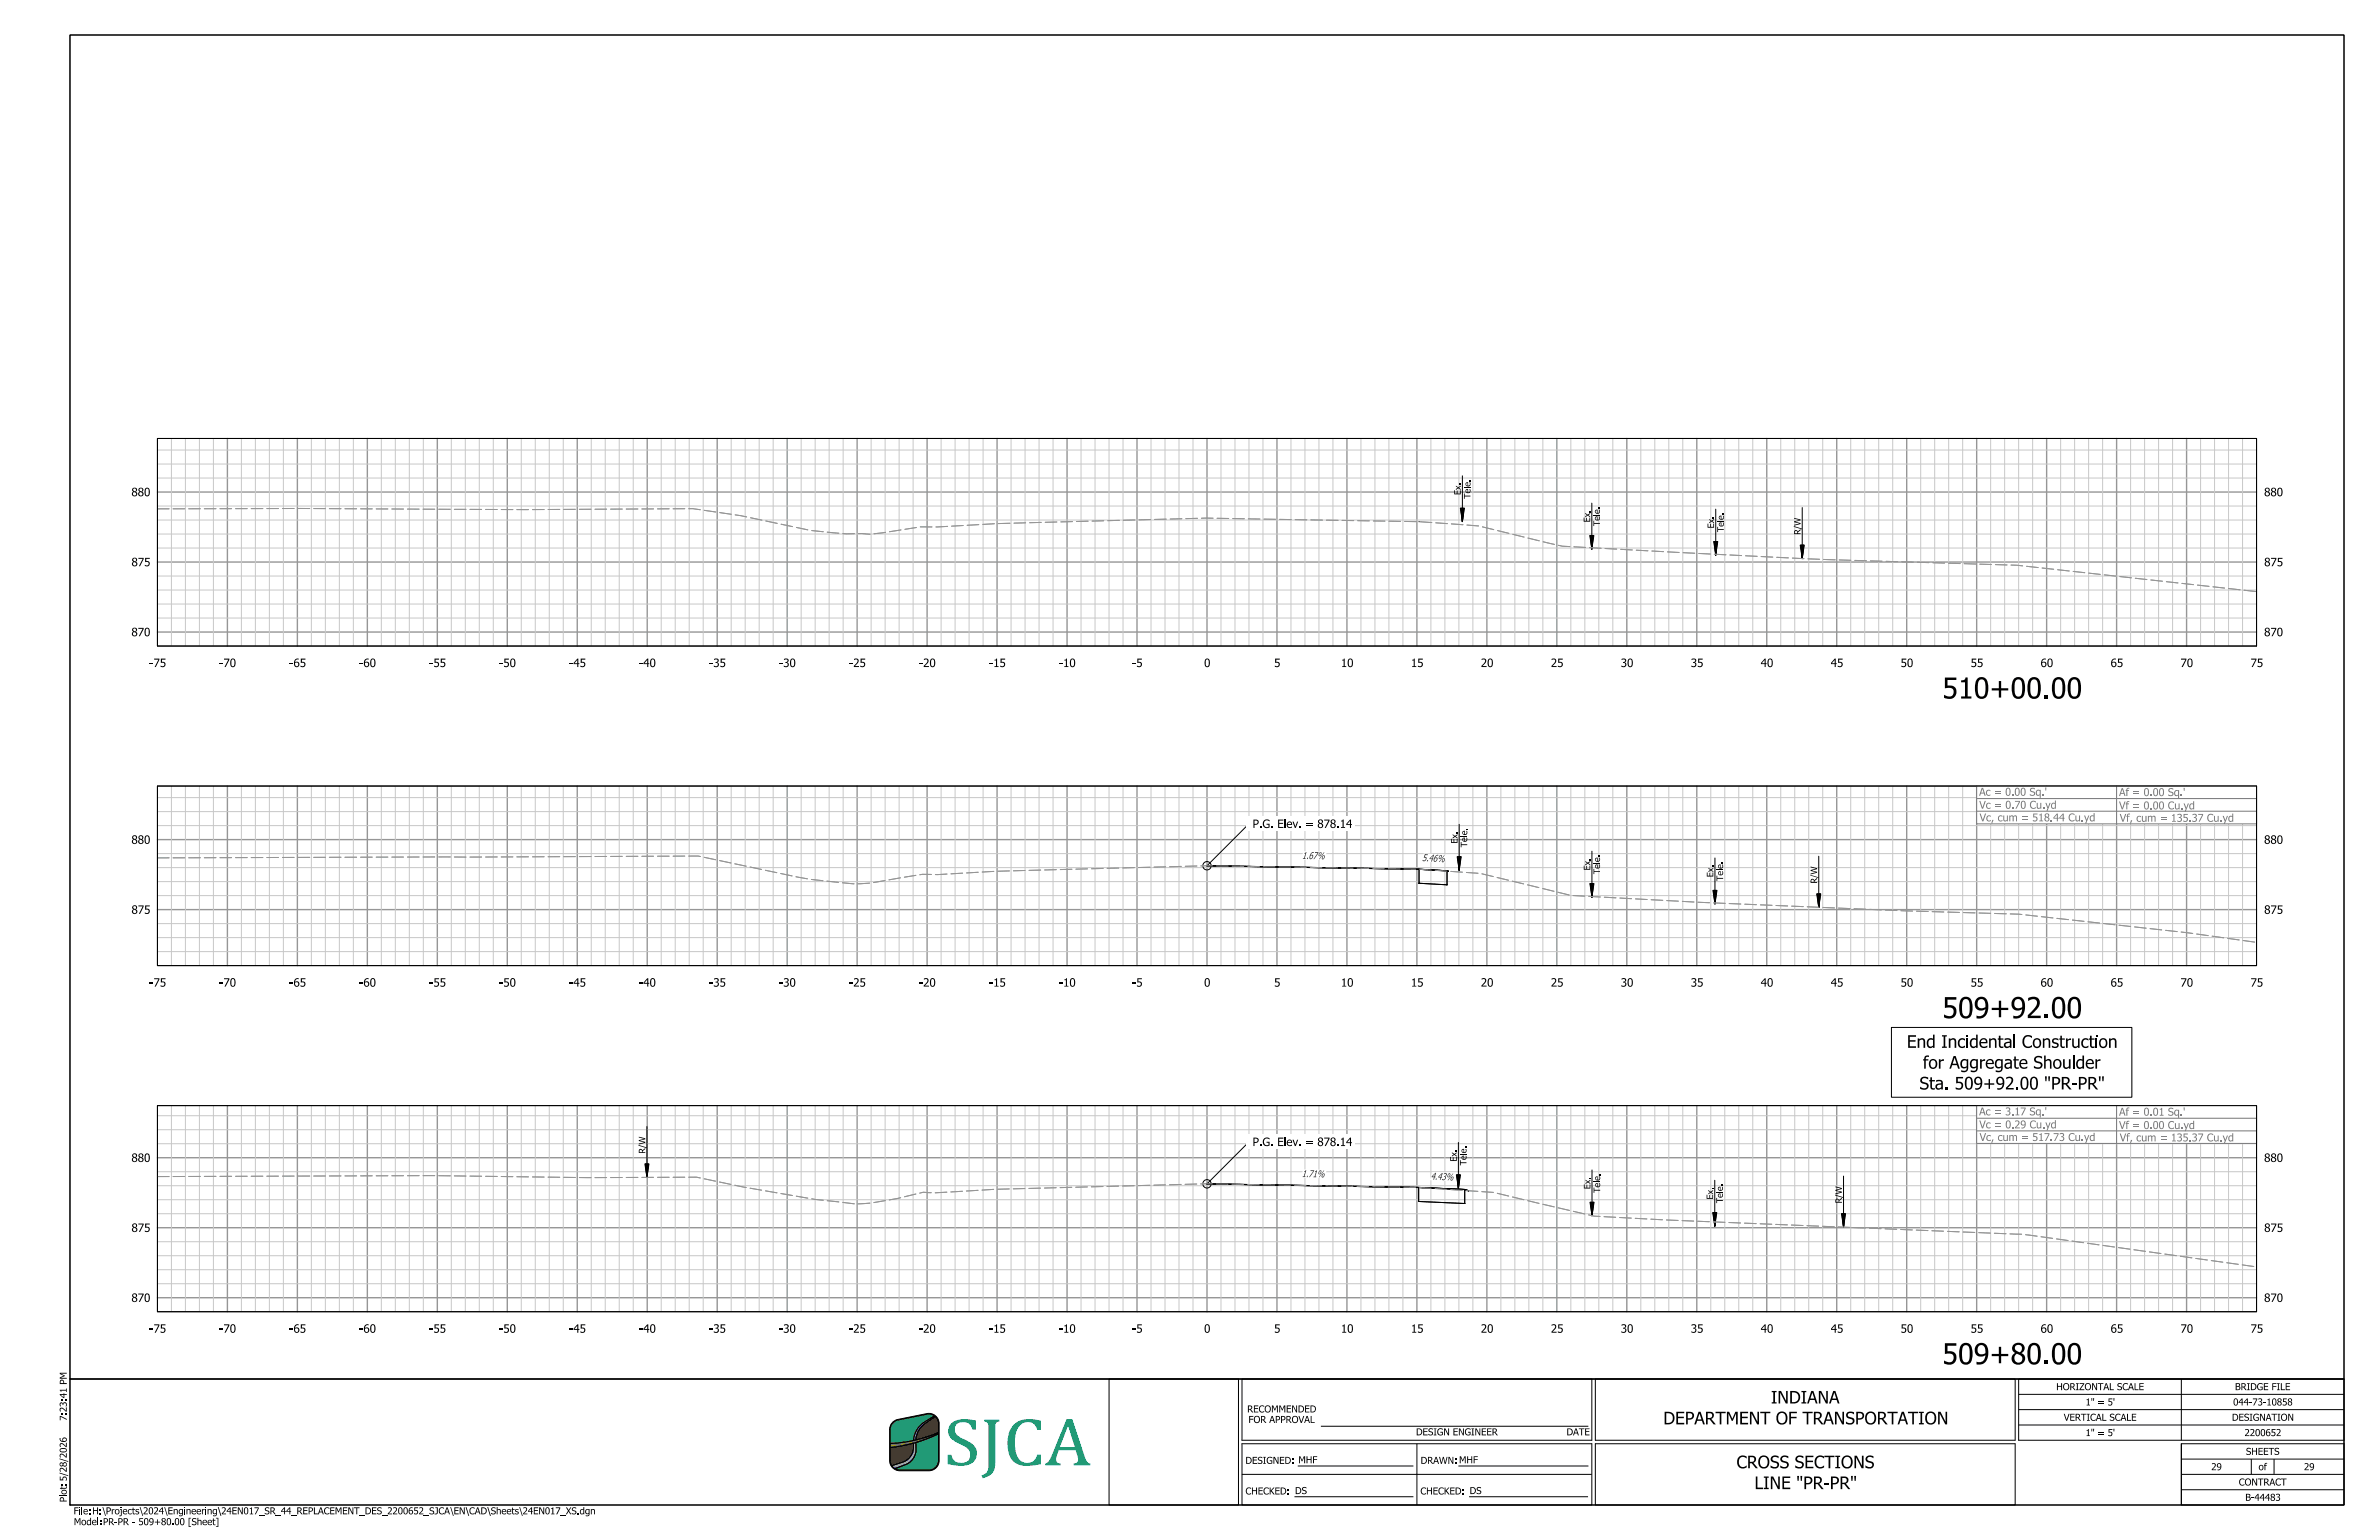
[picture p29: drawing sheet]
<svg xmlns="http://www.w3.org/2000/svg" width="864mm" height="559mm" viewBox="0 0 864 559" stroke-linecap="round" stroke-linejoin="round" font-family="sans-serif">
<defs><g id="words">
<text font-size="16.7" fill="#009695" x="342.6" y="531.7">SJCA</text>
<g font-size="7.6">
<text x="705" y="253.5">510+00.00</text>
<text x="705" y="369.4">509+92.00</text>
<text x="705" y="495">509+80.00</text>
</g>
<g font-size="4.6">
<text x="692.2" y="380.2">End Incidental Construction</text>
<text x="698" y="387.8">for Aggregate Shoulder</text>
<text x="696.8" y="395.3">Sta. 509+92.00 &quot;PR-PR&quot;</text>
<text x="642.9" y="509.3">INDIANA</text>
<text x="603.8" y="516.8">DEPARTMENT OF TRANSPORTATION</text>
<text x="630.4" y="532.8">CROSS SECTIONS</text>
<text x="636.9" y="540.3">LINE &quot;PR-PR&quot;</text>
</g>
<g font-size="3">
<text x="47.7" y="180.1">880</text>
<text x="821.9" y="180.1">880</text>
<text x="47.7" y="205.5">875</text>
<text x="821.9" y="205.5">875</text>
<text x="47.7" y="230.9">870</text>
<text x="821.9" y="230.9">870</text>
<text x="54.2" y="242">-75</text>
<text x="79.6" y="242">-70</text>
<text x="105" y="242">-65</text>
<text x="130.4" y="242">-60</text>
<text x="155.8" y="242">-55</text>
<text x="181.2" y="242">-50</text>
<text x="206.6" y="242">-45</text>
<text x="232" y="242">-40</text>
<text x="257.4" y="242">-35</text>
<text x="282.8" y="242">-30</text>
<text x="308.2" y="242">-25</text>
<text x="333.6" y="242">-20</text>
<text x="359" y="242">-15</text>
<text x="384.4" y="242">-10</text>
<text x="411" y="242">-5</text>
<text x="437.1" y="242">0</text>
<text x="462.5" y="242">5</text>
<text x="486.7" y="242">10</text>
<text x="512.2" y="242">15</text>
<text x="537.5" y="242">20</text>
<text x="563" y="242">25</text>
<text x="588.3" y="242">30</text>
<text x="613.8" y="242">35</text>
<text x="639.1" y="242">40</text>
<text x="664.6" y="242">45</text>
<text x="689.9" y="242">50</text>
<text x="715.4" y="242">55</text>
<text x="740.7" y="242">60</text>
<text x="766.2" y="242">65</text>
<text x="791.5" y="242">70</text>
<text x="817" y="242">75</text>
<text x="454.7" y="300.4">P.G. Elev. = 878.14</text>
<text x="47.7" y="306.2">880</text>
<text x="821.9" y="306.2">880</text>
<text x="47.7" y="331.6">875</text>
<text x="821.9" y="331.6">875</text>
<text x="54.2" y="358">-75</text>
<text x="79.6" y="358">-70</text>
<text x="105" y="358">-65</text>
<text x="130.4" y="358">-60</text>
<text x="155.8" y="358">-55</text>
<text x="181.2" y="358">-50</text>
<text x="206.6" y="358">-45</text>
<text x="232" y="358">-40</text>
<text x="257.4" y="358">-35</text>
<text x="282.8" y="358">-30</text>
<text x="308.2" y="358">-25</text>
<text x="333.6" y="358">-20</text>
<text x="359" y="358">-15</text>
<text x="384.4" y="358">-10</text>
<text x="411" y="358">-5</text>
<text x="437.1" y="358">0</text>
<text x="462.5" y="358">5</text>
<text x="486.7" y="358">10</text>
<text x="512.2" y="358">15</text>
<text x="537.5" y="358">20</text>
<text x="563" y="358">25</text>
<text x="588.3" y="358">30</text>
<text x="613.8" y="358">35</text>
<text x="639.1" y="358">40</text>
<text x="664.6" y="358">45</text>
<text x="689.9" y="358">50</text>
<text x="715.4" y="358">55</text>
<text x="740.7" y="358">60</text>
<text x="766.2" y="358">65</text>
<text x="791.5" y="358">70</text>
<text x="817" y="358">75</text>
<text x="454.7" y="415.8">P.G. Elev. = 878.14</text>
<text x="47.7" y="421.6">880</text>
<text x="821.9" y="421.6">880</text>
<text x="47.7" y="447">875</text>
<text x="821.9" y="447">875</text>
<text x="47.7" y="472.4">870</text>
<text x="821.9" y="472.4">870</text>
<text x="54.2" y="483.6">-75</text>
<text x="79.6" y="483.6">-70</text>
<text x="105" y="483.6">-65</text>
<text x="130.4" y="483.6">-60</text>
<text x="155.8" y="483.6">-55</text>
<text x="181.2" y="483.6">-50</text>
<text x="206.6" y="483.6">-45</text>
<text x="232" y="483.6">-40</text>
<text x="257.4" y="483.6">-35</text>
<text x="282.8" y="483.6">-30</text>
<text x="308.2" y="483.6">-25</text>
<text x="333.6" y="483.6">-20</text>
<text x="359" y="483.6">-15</text>
<text x="384.4" y="483.6">-10</text>
<text x="411" y="483.6">-5</text>
<text x="437.1" y="483.6">0</text>
<text x="462.5" y="483.6">5</text>
<text x="486.7" y="483.6">10</text>
<text x="512.2" y="483.6">15</text>
<text x="537.5" y="483.6">20</text>
<text x="563" y="483.6">25</text>
<text x="588.3" y="483.6">30</text>
<text x="613.8" y="483.6">35</text>
<text x="639.1" y="483.6">40</text>
<text x="664.6" y="483.6">45</text>
<text x="689.9" y="483.6">50</text>
<text x="715.4" y="483.6">55</text>
<text x="740.7" y="483.6">60</text>
<text x="766.2" y="483.6">65</text>
<text x="791.5" y="483.6">70</text>
<text x="817" y="483.6">75</text>
</g>
<g font-size="2.8" fill="#787878">
<text x="718.5" y="288.7">Ac =</text>
<text x="718.5" y="293.5">Vc =</text>
<text x="727.9" y="288.7">0.00 Sq.'</text>
<text x="727.9" y="293.5">0.70 Cu.yd</text>
<text x="769.2" y="288.9">Af =0.00 Sq.'</text>
<text x="769.2" y="293.7">Vf =0.00 Cu.yd</text>
<text x="718.6" y="298">Vc, cum =518.44 Cu.yd</text>
<text x="769.5" y="298.2">Vf, cum =135.37 Cu.yd</text>
<text x="718.5" y="404.7">Ac =</text>
<text x="727.9" y="404.7">3.17 Sq.'</text>
<text x="769.2" y="404.8">Af =0.01 Sq.'</text>
<text x="718.5" y="409.4">Vc =</text>
<text x="727.9" y="409.4">0.29 Cu.yd</text>
<text x="769.2" y="409.7">Vf =0.00 Cu.yd</text>
<text x="718.6" y="414">Vc, cum =517.73 Cu.yd</text>
<text x="769.5" y="414.2">Vf, cum =135.37 Cu.yd</text>
</g>
<g font-size="2.6" fill="#323232">
<text x="472.6" y="311.7" transform="rotate(1 472.6 311.7)">1.67%</text>
<text x="516.2" y="312.4" transform="rotate(3 516.2 312.4)">5.46%</text>
<text x="472.5" y="427.1" transform="rotate(1 472.5 427.1)">1.71%</text>
<text x="519.3" y="428" transform="rotate(3 519.3 428)">4.43%</text>
</g>
<g font-size="2.5">
<text x="746.4" y="504.4">HORIZONTAL SCALE</text>
<text x="757.1" y="510">1&quot; = 5'</text>
<text x="810.6" y="510">044-73-10858</text>
<text x="811.3" y="504.4">BRIDGE FILE</text>
<text x="24.2" y="515.6" transform="rotate(-90 24.2 515.6)">7:23:41 PM</text>
<text x="452.7" y="512.5">RECOMMENDED</text>
<text x="749.2" y="515.5">VERTICAL SCALE</text>
<text x="810.2" y="515.5">DESIGNATION</text>
<text x="453.2" y="516.3">FOR APPROVAL</text>
<text x="514" y="520.8">DESIGN ENGINEER</text>
<text x="568.7" y="520.8">DATE</text>
<text x="757.1" y="521.1">1&quot; = 5'</text>
<text x="814.8" y="521.1">2200652</text>
<text x="815.3" y="527.9">SHEETS</text>
<text x="452.1" y="531.2">DESIGNED:MHF</text>
<text x="515.7" y="531.2">DRAWN:MHF</text>
<text x="802.7" y="533.5">29</text>
<text x="819.9" y="533.5">of</text>
<text x="836.4" y="533.5">29</text>
<text x="812.7" y="539">CONTRACT</text>
<text x="24.2" y="545.1" transform="rotate(-90 24.2 545.1)">Plot:5/28/2026</text>
<text x="452.1" y="542.3">CHECKED: DS</text>
<text x="515.6" y="542.3">CHECKED: DS</text>
<text x="815" y="544.6">B-44483</text>
<text x="26.7" y="549.5">File:H:\Projects\2024\Engineering\24EN017_SR_44_REPLACEMENT_DES_2200652_SJCA\EN\CAD\Sheets\24EN017_XS.dgn</text>
<text x="26.8" y="553.4">Model:</text>
<text x="37.4" y="553.4">PR-PR - 509+80.00 [Sheet]</text>
</g>
<g font-size="2.4">
<text x="530.3" y="179.6" transform="rotate(-90 530.3 179.6)">Ex.</text>
<text x="533.8" y="181" transform="rotate(-90 533.8 181)">Tele.</text>
<text x="577.2" y="189.5" transform="rotate(-90 577.2 189.5)">Ex.</text>
<text x="580.8" y="190.9" transform="rotate(-90 580.8 190.9)">Tele.</text>
<text x="622.2" y="191.7" transform="rotate(-90 622.2 191.7)">Ex.</text>
<text x="625.8" y="193.1" transform="rotate(-90 625.8 193.1)">Tele.</text>
<text x="653.6" y="194.1" transform="rotate(-90 653.6 194.1)">R/W</text>
<text x="529.1" y="306.1" transform="rotate(-90 529.1 306.1)">Ex.</text>
<text x="532.6" y="307.5" transform="rotate(-90 532.6 307.5)">Tele.</text>
<text x="577.3" y="315.8" transform="rotate(-90 577.3 315.8)">Ex.</text>
<text x="580.8" y="317.2" transform="rotate(-90 580.8 317.2)">Tele.</text>
<text x="622" y="318.3" transform="rotate(-90 622 318.3)">Ex.</text>
<text x="625.5" y="319.7" transform="rotate(-90 625.5 319.7)">Tele.</text>
<text x="659.6" y="320.6" transform="rotate(-90 659.6 320.6)">R/W</text>
<text x="234.2" y="418.6" transform="rotate(-90 234.2 418.6)">R/W</text>
<text x="528.8" y="421.5" transform="rotate(-90 528.8 421.5)">Ex.</text>
<text x="532.4" y="422.9" transform="rotate(-90 532.4 422.9)">Tele.</text>
<text x="577.3" y="431.5" transform="rotate(-90 577.3 431.5)">Ex.</text>
<text x="580.9" y="432.8" transform="rotate(-90 580.9 432.8)">Tele.</text>
<text x="621.9" y="435.2" transform="rotate(-90 621.9 435.2)">Ex.</text>
<text x="625.4" y="436.6" transform="rotate(-90 625.4 436.6)">Tele.</text>
<text x="668.6" y="436.7" transform="rotate(-90 668.6 436.7)">R/W</text>
</g>
</g></defs>
<g fill="none" stroke="#969696" stroke-width=".51">
<path d="M82.5 401.2v74.8M107.9 401.2v74.8M133.3 401.2v74.8M158.7 401.2v74.8M184.1 401.2v74.8M209.5 401.2v74.8M234.9 401.2v74.8M260.3 401.2v74.8M285.8 401.2v74.8M311.1 401.2v74.8M336.5 401.2v74.8M361.9 401.2v74.8"/>
<path d="M387.3 401.2v74.8M412.7 401.2v74.8M438.1 401.2v74.8M463.5 401.2v74.8M488.9 401.2v74.8M514.3 401.2v74.8M539.8 401.2v74.8M565.1 401.2v74.8M590.5 401.2v74.8M615.9 401.2v74.8M641.3 401.2v74.8M666.7 401.2v74.8"/>
<path d="M692.1 401.2v74.8M717.5 401.2v74.8M742.9 401.2v74.8M768.3 401.2v74.8M793.7 401.2v74.8M57.1 420.1h762M57.1 445.5h762M57.1 470.9h762"/>
</g>
<g fill="none" stroke="#c8c8c8" stroke-width=".36">
<path d="M57.1 415h762M57.1 409.9h762M57.1 404.8h762M62.2 401.2v74.8M67.3 401.2v74.8M72.4 401.2v74.8M77.5 401.2v74.8M87.6 401.2v74.8M92.7 401.2v74.8M97.8 401.2v74.8M102.9 401.2v74.8M113 401.2v74.8"/>
<path d="M118.1 401.2v74.8M123.2 401.2v74.8M128.3 401.2v74.8M138.4 401.2v74.8M143.5 401.2v74.8M148.6 401.2v74.8M153.7 401.2v74.8M163.8 401.2v74.8M168.9 401.2v74.8M174 401.2v74.8M179.1 401.2v74.8M189.2 401.2v74.8"/>
<path d="M194.3 401.2v74.8M199.4 401.2v74.8M204.5 401.2v74.8M214.6 401.2v74.8M219.7 401.2v74.8M224.8 401.2v74.8M229.9 401.2v74.8M240 401.2v74.8M245.1 401.2v74.8M250.2 401.2v74.8M255.3 401.2v74.8M265.4 401.2v74.8"/>
<path d="M270.5 401.2v74.8M275.6 401.2v74.8M280.7 401.2v74.8M290.8 401.2v74.8M295.9 401.2v74.8M301 401.2v74.8M306.1 401.2v74.8M316.2 401.2v74.8M321.3 401.2v74.8M326.4 401.2v74.8M331.5 401.2v74.8M341.6 401.2v74.8"/>
<path d="M346.7 401.2v74.8M351.8 401.2v74.8M356.9 401.2v74.8M367 401.2v74.8M372.1 401.2v74.8M377.2 401.2v74.8M382.3 401.2v74.8M392.4 401.2v74.8M397.5 401.2v74.8M402.6 401.2v74.8M407.7 401.2v74.8M417.8 401.2v74.8"/>
<path d="M422.9 401.2v74.8M428 401.2v74.8M433.1 401.2v74.8M443.2 401.2v74.8M448.3 401.2v74.8M453.4 401.2v74.8M458.5 401.2v74.8M468.6 401.2v74.8M473.7 401.2v74.8M478.8 401.2v74.8M483.9 401.2v74.8M494 401.2v74.8"/>
<path d="M499.1 401.2v74.8M504.2 401.2v74.8M509.3 401.2v74.8M519.4 401.2v74.8M524.5 401.2v74.8M529.6 401.2v74.8M534.7 401.2v74.8M544.8 401.2v74.8M549.9 401.2v74.8M555 401.2v74.8M560.1 401.2v74.8M570.2 401.2v74.8"/>
<path d="M575.3 401.2v74.8M580.4 401.2v74.8M585.5 401.2v74.8M595.6 401.2v74.8M600.7 401.2v74.8M605.8 401.2v74.8M610.9 401.2v74.8M621 401.2v74.8M626.1 401.2v74.8M631.2 401.2v74.8M636.3 401.2v74.8M646.4 401.2v74.8"/>
<path d="M651.5 401.2v74.8M656.6 401.2v74.8M661.7 401.2v74.8M671.8 401.2v74.8M676.9 401.2v74.8M682 401.2v74.8M687.1 401.2v74.8M697.2 401.2v74.8M702.3 401.2v74.8M707.4 401.2v74.8M712.5 401.2v74.8M722.6 401.2v74.8"/>
<path d="M727.7 401.2v74.8M732.8 401.2v74.8M737.9 401.2v74.8M748 401.2v74.8M753.1 401.2v74.8M758.2 401.2v74.8M763.3 401.2v74.8M773.4 401.2v74.8M778.5 401.2v74.8M783.6 401.2v74.8M788.7 401.2v74.8M798.8 401.2v74.8"/>
<path d="M803.9 401.2v74.8M809 401.2v74.8M814.1 401.2v74.8M57.1 435.3h762M57.1 430.2h762M57.1 425.2h762M57.1 455.6h762M57.1 450.6h762M57.1 440.4h762M57.1 465.8h762M57.1 460.7h762"/>
</g>
<g fill="#fff">
<path d="M473.1 424.3l8.5 .2-.8 3-8.6-.1z"/>
<path d="M520 425.3l8.5 .3-1 3-8.5-.4z"/>
</g>
<g fill="none" stroke="#000" stroke-width=".36">
<path d="M453.3 414.4l-15.2 15.2"/>
<circle cx="438.1" cy="429.6" r="1.53"/>
</g>
<g fill="#fff">
<path d="M453.6 411.7h38.3v5.2h-38.3z"/>
<path d="M452.3 411.7h3.5v5.2h-3.5z"/>
</g>
<g fill="none" stroke="#000" stroke-width=".36">
<path d="M57.1 401.2h762v74.8h-762zM234.8 408.7v18.5M529.4 414.5v16.7M529.9 418.9h2.4M234.1 422.3h1.5l-.8 4.9zM234.2 422.3l.6 4.9M234.4 422.3l.4 4.9M234.5 422.3l.3 4.9M234.7 422.3l.1 4.9M235 422.3l-.2 4.9M235.1 422.3l-.3 4.9M235.3 422.3l-.5 4.9"/>
<path d="M235.4 422.3l-.6 4.9M528.7 426.3h1.5l-.8 4.9zM528.8 426.3l.6 4.9M529 426.3l.4 4.9M529.1 426.3l.3 4.9M529.3 426.3l.1 4.9M529.6 426.3l-.2 4.9M529.7 426.3l-.3 4.9M529.9 426.3l-.5 4.9M530 426.3l-.6 4.9M577.2 436.2h1.5l-.8 4.9zM577.3 436.2l.6 4.9"/>
<path d="M577.5 436.2l.4 4.9M577.6 436.2l.3 4.9M577.8 436.2l.1 4.9M577.9 424.5v16.6M578.1 436.2l-.2 4.9M578.2 436.2l-.3 4.9M578.4 428.8h2.5M578.4 436.2l-.5 4.9M578.5 436.2l-.6 4.9M621.7 440h1.5l-.7 4.9zM621.9 440l.6 4.9M622.1 440l.4 4.9"/>
<path d="M622.2 440l.3 4.9M622.3 440l.2 4.9M622.5 428.3v16.6M622.6 440l-.1 4.9M622.8 440l-.3 4.9M622.9 432.6h2.5M622.9 440l-.4 4.9M623.1 440l-.6 4.9M669.2 426.8v18.5M668.5 440.4h1.5l-.8 4.9zM668.6 440.4l.6 4.9M668.8 440.4l.4 4.9"/>
<path d="M668.9 440.4l.3 4.9M669 440.4l.2 4.9M669.4 440.4l-.2 4.9M669.5 440.4l-.3 4.9M669.6 440.4l-.4 4.9M669.8 440.4l-.6 4.9"/>
</g>
<path d="M466.5 412.6v3.3" fill="none" stroke="#000" stroke-width=".39"/>
<g fill="#000">
<path d="M231.8 415.4l3 .9v.3l-3-.9z" fill-rule="evenodd"/>
<path d="M666.2 433.5l2.9 .9v.3l-2.9-.9z" fill-rule="evenodd"/>
</g>
<path d="M717.5 401.2h101.6v13.7h-101.6z" fill="#fff"/>
<path d="M717.5 401.2h101.6v13.7h-101.6zM717.5 405.8h101.6M717.5 410.4h101.6M768.3 401.2v13.7" fill="none" stroke="#787878" stroke-width=".36"/>
<g fill="#787878">
<path d="M742.4 401.7h.4v1.1h-.3z" fill-rule="evenodd"/>
<path d="M792.7 401.8h.4l-.1 1.2h-.2z" fill-rule="evenodd"/>
<path d="M772.1 402a.48 .48 0 0 1 .5-.2 .48 .48 0 0 1 .4 .4l-.7 .2-.1 .3h.6v.3h-.5v1.8h-.4v-1.8h-.3v-.3h.3z" fill-rule="evenodd"/>
<path d="M795.1 407.6a1.07 1.07 0 0 0-.4 1.4 1.07 1.07 0 0 0 1.3 .6l.5 .1v-3h-.4v.9zM795.3 407.9h.8v1.3a.7 .7 0 0 1-1 0 .7 .7 0 0 1 0-1z" fill-rule="evenodd"/>
<path d="M772.1 406.9a.51 .51 0 0 1 .5-.3 .51 .51 0 0 1 .4 .4l-.7 .2-.1 .3h.6v.3h-.6v1.9h-.3v-1.9h-.3v-.3h.3z" fill-rule="evenodd"/>
<path d="M744.8 407.5a1.06 1.06 0 0 0-.3 1.4 1.06 1.06 0 0 0 1.3 .5h.5v-2.9h-.4v.9l-.5-.2zM745.2 407.7h.7v1.2a.69 .69 0 0 1-.9 0 .69 .69 0 0 1 0-1z" fill-rule="evenodd"/>
<path d="M759 412a1.06 1.06 0 0 0-.5 1.3 1.06 1.06 0 0 0 1.3 .6l.6 .1v-2.9h-.4v.9zM759.2 412.2l.8 .1v1.2a.69 .69 0 0 1-1 0 .69 .69 0 0 1 0-1z" fill-rule="evenodd"/>
<path d="M809.2 412.3a1.06 1.06 0 0 0-.3 1.3 1.06 1.06 0 0 0 1.2 .5l.6 .1v-3h-.4v.9l-.7-.1zM809.5 412.4h.8v1.2a.7 .7 0 0 1-1 .1 .7 .7 0 0 1 0-1z" fill-rule="evenodd"/>
<path d="M772.3 411.4a.49 .49 0 0 1 .5-.3 .49 .49 0 0 1 .4 .5l-.1-.1a.44 .44 0 0 0-.5 .1 .44 .44 0 0 0-.1 .4h.6v.3h-.6v1.9h-.4v-1.9h-.2v-.3h.2z" fill-rule="evenodd"/>
</g>
<g fill="#000">
<path d="M234.7 427.1h.3v.3h-.3z" fill-rule="evenodd"/>
<path d="M234.7 427.1h.3v.3h-.3z" fill-rule="evenodd"/>
<path d="M438 429.4l.3 .3z" fill-rule="evenodd"/>
<path d="M438 429.4l.3 .3z" fill-rule="evenodd"/>
<path d="M438 429.4l.3 .3z" fill-rule="evenodd"/>
<path d="M438 429.4l.3 .3z" fill-rule="evenodd"/>
<path d="M438 429.4l.3 .3z" fill-rule="evenodd"/>
<path d="M438 429.4l.3 .3z" fill-rule="evenodd"/>
<path d="M438 429.4l.3 .3z" fill-rule="evenodd"/>
<path d="M438 429.4l.3 .3z" fill-rule="evenodd"/>
<path d="M514.9 435.8l.2 .3z" fill-rule="evenodd"/>
<path d="M514.9 435.8l.2 .3z" fill-rule="evenodd"/>
<path d="M514.9 430.8l.2 .2z" fill-rule="evenodd"/>
<path d="M514.9 430.8l.2 .2z" fill-rule="evenodd"/>
<path d="M514.9 430.8l.2 .2z" fill-rule="evenodd"/>
<path d="M514.9 430.8l.2 .2z" fill-rule="evenodd"/>
<path d="M514.9 435.8l.2 .3z" fill-rule="evenodd"/>
<path d="M514.9 435.8l.2 .3z" fill-rule="evenodd"/>
<path d="M514.9 430.8l.2 .2z" fill-rule="evenodd"/>
<path d="M514.9 430.8l.2 .2z" fill-rule="evenodd"/>
<path d="M514.9 430.8l.2 .2z" fill-rule="evenodd"/>
<path d="M514.9 430.8l.2 .2z" fill-rule="evenodd"/>
<path d="M531.6 436.6l.2 .2z" fill-rule="evenodd"/>
<path d="M531.6 436.6l.2 .2z" fill-rule="evenodd"/>
<path d="M531.6 436.6l.2 .2z" fill-rule="evenodd"/>
<path d="M531.6 436.6l.2 .2z" fill-rule="evenodd"/>
<path d="M531.6 431.5l.2 .2z" fill-rule="evenodd"/>
<path d="M531.6 431.5l.2 .2z" fill-rule="evenodd"/>
<path d="M531.6 431.5l.2 .2z" fill-rule="evenodd"/>
<path d="M531.6 431.5l.2 .2z" fill-rule="evenodd"/>
<path d="M531.6 436.6l.2 .2z" fill-rule="evenodd"/>
<path d="M531.6 436.6l.2 .2z" fill-rule="evenodd"/>
<path d="M531.6 436.6l.2 .2z" fill-rule="evenodd"/>
<path d="M531.6 436.6l.2 .2z" fill-rule="evenodd"/>
<path d="M531.6 431.5l.2 .2z" fill-rule="evenodd"/>
<path d="M531.6 431.5l.2 .2z" fill-rule="evenodd"/>
<path d="M531.6 431.5l.2 .2z" fill-rule="evenodd"/>
<path d="M531.6 431.5l.2 .2z" fill-rule="evenodd"/>
<path d="M533 432l.2 .2z" fill-rule="evenodd"/>
<path d="M533 432l.2 .2z" fill-rule="evenodd"/>
<path d="M533 432l.2 .2z" fill-rule="evenodd"/>
<path d="M533 432l.2 .2z" fill-rule="evenodd"/>
<path d="M533 432l.2 .2z" fill-rule="evenodd"/>
<path d="M533 432l.2 .2z" fill-rule="evenodd"/>
<path d="M533 432l.2 .2z" fill-rule="evenodd"/>
<path d="M533 432l.2 .2z" fill-rule="evenodd"/>
<path d="M669.1 445.1h.3v.3h-.3z" fill-rule="evenodd"/>
<path d="M669.1 445.1h.3v.3h-.3z" fill-rule="evenodd"/>
</g>
<path d="M57.1 401.2h762v74.8h-762zM438.2 429.6l76.8 1.3M515 430.9l16.7 .7v5.1l-16.7-.7zM531.7 431.6l1.4 .5" fill="none" stroke="#000" stroke-width=".36"/>
<path d="M438.1 429.6l76.9 1.3 16.7 .7 1.4 .5" fill="none" stroke="#000" stroke-width=".42"/>
<path d="M57.1 426.9l99.9-.3 56.4 .7 39.4-.2 16.9 3.6 26.2 4.5 8.1 .9a49.4 49.4 0 0 0 21.6-1.2l9.6-2.3 4.3 .2 21.6-1.2 76.8-2.1 77.1 1.4 27.2 1.8 36.5 8.6 25.9 1.4 129.2 5.2 85.3 11.8" fill="none" stroke="#969696" stroke-width=".36" stroke-dasharray="4.2 1.4"/>
<g fill="none" stroke="#969696" stroke-width=".51">
<path d="M82.5 285.2v65.2M107.9 285.2v65.2M133.3 285.2v65.2M158.7 285.2v65.2M184.1 285.2v65.2M209.5 285.2v65.2M234.9 285.2v65.2M260.3 285.2v65.2M285.8 285.2v65.2M311.1 285.2v65.2M336.5 285.2v65.2M361.9 285.2v65.2"/>
<path d="M387.3 285.2v65.2M412.7 285.2v65.2M438.1 285.2v65.2M463.5 285.2v65.2M488.9 285.2v65.2M514.3 285.2v65.2M539.8 285.2v65.2M565.1 285.2v65.2M590.5 285.2v65.2M615.9 285.2v65.2M641.3 285.2v65.2M666.7 285.2v65.2"/>
<path d="M692.1 285.2v65.2M717.5 285.2v65.2M742.9 285.2v65.2M768.3 285.2v65.2M793.7 285.2v65.2M57.1 304.7h762M57.1 330.1h762"/>
</g>
<g fill="none" stroke="#c8c8c8" stroke-width=".36">
<path d="M57.1 299.6h762M57.1 294.5h762M57.1 289.4h762M62.2 285.2v65.2M67.3 285.2v65.2M72.4 285.2v65.2M77.5 285.2v65.2M87.6 285.2v65.2M92.7 285.2v65.2M97.8 285.2v65.2M102.9 285.2v65.2M113 285.2v65.2"/>
<path d="M118.1 285.2v65.2M123.2 285.2v65.2M128.3 285.2v65.2M138.4 285.2v65.2M143.5 285.2v65.2M148.6 285.2v65.2M153.7 285.2v65.2M163.8 285.2v65.2M168.9 285.2v65.2M174 285.2v65.2M179.1 285.2v65.2M189.2 285.2v65.2"/>
<path d="M194.3 285.2v65.2M199.4 285.2v65.2M204.5 285.2v65.2M214.6 285.2v65.2M219.7 285.2v65.2M224.8 285.2v65.2M229.9 285.2v65.2M240 285.2v65.2M245.1 285.2v65.2M250.2 285.2v65.2M255.3 285.2v65.2M265.4 285.2v65.2"/>
<path d="M270.5 285.2v65.2M275.6 285.2v65.2M280.7 285.2v65.2M290.8 285.2v65.2M295.9 285.2v65.2M301 285.2v65.2M306.1 285.2v65.2M316.2 285.2v65.2M321.3 285.2v65.2M326.4 285.2v65.2M331.5 285.2v65.2M341.6 285.2v65.2"/>
<path d="M346.7 285.2v65.2M351.8 285.2v65.2M356.9 285.2v65.2M367 285.2v65.2M372.1 285.2v65.2M377.2 285.2v65.2M382.3 285.2v65.2M392.4 285.2v65.2M397.5 285.2v65.2M402.6 285.2v65.2M407.7 285.2v65.2M417.8 285.2v65.2"/>
<path d="M422.9 285.2v65.2M428 285.2v65.2M433.1 285.2v65.2M443.2 285.2v65.2M448.3 285.2v65.2M453.4 285.2v65.2M458.5 285.2v65.2M468.6 285.2v65.2M473.7 285.2v65.2M478.8 285.2v65.2M483.9 285.2v65.2M494 285.2v65.2"/>
<path d="M499.1 285.2v65.2M504.2 285.2v65.2M509.3 285.2v65.2M519.4 285.2v65.2M524.5 285.2v65.2M529.6 285.2v65.2M534.7 285.2v65.2M544.8 285.2v65.2M549.9 285.2v65.2M555 285.2v65.2M560.1 285.2v65.2M570.2 285.2v65.2"/>
<path d="M575.3 285.2v65.2M580.4 285.2v65.2M585.5 285.2v65.2M595.6 285.2v65.2M600.7 285.2v65.2M605.8 285.2v65.2M610.9 285.2v65.2M621 285.2v65.2M626.1 285.2v65.2M631.2 285.2v65.2M636.3 285.2v65.2M646.4 285.2v65.2"/>
<path d="M651.5 285.2v65.2M656.6 285.2v65.2M661.7 285.2v65.2M671.8 285.2v65.2M676.9 285.2v65.2M682 285.2v65.2M687.1 285.2v65.2M697.2 285.2v65.2M702.3 285.2v65.2M707.4 285.2v65.2M712.5 285.2v65.2M722.6 285.2v65.2"/>
<path d="M727.7 285.2v65.2M732.8 285.2v65.2M737.9 285.2v65.2M748 285.2v65.2M753.1 285.2v65.2M758.2 285.2v65.2M763.3 285.2v65.2M773.4 285.2v65.2M778.5 285.2v65.2M783.6 285.2v65.2M788.7 285.2v65.2M798.8 285.2v65.2"/>
<path d="M803.9 285.2v65.2M809 285.2v65.2M814.1 285.2v65.2M57.1 319.9h762M57.1 314.8h762M57.1 309.7h762M57.1 335.1h762M57.1 325h762M57.1 345.3h762M57.1 340.2h762"/>
</g>
<g fill="#fff">
<path d="M473.1 308.9l8.6 .1-.9 3.1-8.5-.2z"/>
<path d="M516.8 309.7l8.6 .5-1 2.9-8.6-.4z"/>
</g>
<g fill="none" stroke="#000" stroke-width=".36">
<path d="M453.3 299l-15.2 15.1"/>
<circle cx="438.1" cy="314.1" r="1.52"/>
</g>
<g fill="#fff">
<path d="M453.6 296.3h38.3v5.2h-38.3z"/>
<path d="M452.3 296.3h3.5v5.2h-3.5z"/>
</g>
<g fill="none" stroke="#000" stroke-width=".36">
<path d="M57.1 285.2h762v65.2h-762zM529.7 299.1v16.6M529 310.9h1.4l-.7 4.8zM529.1 310.9l.6 4.8M529.2 310.9l.5 4.8M529.4 310.9l.3 4.8M529.6 310.9l.1 4.8M529.8 310.9l-.1 4.8M530 310.9l-.3 4.8M530.1 310.9l-.4 4.8M530.2 303.5h2.4M530.3 310.9l-.6 4.8"/>
<path d="M577.9 308.9v16.6M578.3 313.2h2.5M622.5 311.3v16.6M623 315.7h2.5M660.2 310.7v18.5M577.1 320.6h1.5l-.7 4.9zM577.3 320.6l.6 4.9M577.4 320.6l.5 4.9M577.6 320.6l.3 4.9M577.7 320.6l.2 4.9M578 320.6l-.1 4.9M578.2 320.6l-.3 4.9"/>
<path d="M578.3 320.6l-.4 4.9M578.5 320.6l-.6 4.9M621.8 323.1h1.5l-.8 4.8zM621.9 323.1l.6 4.8M622.1 323.1l.4 4.8M622.3 323.1l.2 4.8M622.4 323.1l.1 4.8M622.7 323.1l-.2 4.8M622.9 323.1l-.4 4.8M623 323.1l-.5 4.8M623.1 323.1l-.6 4.8M659.5 324.3h1.5l-.8 4.9z"/>
<path d="M659.6 324.3l.6 4.9M659.8 324.3l.4 4.9M659.9 324.3l.3 4.9M660.1 324.3l.1 4.9M660.4 324.3l-.2 4.9M660.5 324.3l-.3 4.9M660.7 324.3l-.5 4.9M660.8 324.3l-.6 4.9"/>
</g>
<path d="M466.5 297.3v3.1" fill="none" stroke="#000" stroke-width=".39"/>
<g fill="#000">
<path d="M48.2 303.3a.79 .79 0 0 0 .2 1.3 .91 .91 0 0 0-.3 1.4 .91 .91 0 0 0 1.4 0 .91 .91 0 0 0-.2-1.4l.1-.1a.87 .87 0 0 0 .1-1.3 .87 .87 0 0 0-1.3 .1zM48.3 303.9a.55 .55 0 0 1 1.1 0 .55 .55 0 0 1-1.1 0zM48.1 305.3a.65 .65 0 0 1 1.3 0 .65 .65 0 0 1-1.3 0z" fill-rule="evenodd"/>
<path d="M50.5 303.3a.79 .79 0 0 0 .2 1.3 .91 .91 0 0 0-.3 1.4 .91 .91 0 0 0 1.4 0 .91 .91 0 0 0-.2-1.4l.1-.1a.87 .87 0 0 0 .1-1.3 .87 .87 0 0 0-1.3 .1zM50.6 303.9a.52 .52 0 0 1 1 0 .52 .52 0 0 1-1 0zM50.4 305.3a.65 .65 0 0 1 1.3 0 .65 .65 0 0 1-1.3 0z" fill-rule="evenodd"/>
<path d="M657.2 317.4l3 .9v.3l-3-.9z" fill-rule="evenodd"/>
<path d="M822.4 303.3a.75 .75 0 0 0 .2 1.3 .91 .91 0 0 0-.3 1.4 .91 .91 0 0 0 1.4 0 .91 .91 0 0 0-.2-1.4 .86 .86 0 0 0 .2-1.3 .86 .86 0 0 0-1.3 0zM822.5 303.8a.55 .55 0 0 1 1.1 0 .55 .55 0 0 1-1.1 0zM822.4 305.3a.65 .65 0 0 1 1.2 0 .65 .65 0 0 1-1.2 0z" fill-rule="evenodd"/>
<path d="M824.7 303.3a.75 .75 0 0 0 .2 1.3 .91 .91 0 0 0-.3 1.4 .91 .91 0 0 0 1.4 0 .91 .91 0 0 0-.2-1.4 .86 .86 0 0 0 .2-1.3 .86 .86 0 0 0-1.3 0zM824.8 303.9a.55 .55 0 0 1 1.1 0 .55 .55 0 0 1-1.1 0zM824.6 305.3a.65 .65 0 0 1 1.3 0 .65 .65 0 0 1-1.3 0z" fill-rule="evenodd"/>
</g>
<path d="M717.5 285.2h101.6v13.7h-101.6z" fill="#fff"/>
<path d="M717.5 285.2h101.6v13.7h-101.6zM717.5 289.8h101.6M717.5 294.4h101.6M768.3 285.2v13.7" fill="none" stroke="#787878" stroke-width=".36"/>
<g fill="#787878">
<path d="M742.4 285.8h.4v1.1h-.3z" fill-rule="evenodd"/>
<path d="M792.7 285.9h.4l-.1 1.1h-.2z" fill-rule="evenodd"/>
<path d="M772.1 286.1a.47 .47 0 0 1 .5-.3 .47 .47 0 0 1 .4 .4l-.7 .2-.1 .3h.6v.3h-.5v1.9h-.4v-1.9h-.3v-.3h.3z" fill-rule="evenodd"/>
<path d="M795 291.8a1.05 1.05 0 0 0-.3 1.3 1.05 1.05 0 0 0 1.2 .5l.6 .1v-3h-.4v.9l-.7-.1zM795.3 291.9h.8v1.3a.7 .7 0 0 1-1 0 .7 .7 0 0 1 0-1z" fill-rule="evenodd"/>
<path d="M772.1 290.9a.49 .49 0 0 1 .5-.2 .49 .49 0 0 1 .4 .4l-.7 .1-.1 .3h.6v.4h-.6v1.8h-.3v-1.8h-.3v-.4h.3z" fill-rule="evenodd"/>
<path d="M744.8 291.6a1.05 1.05 0 0 0-.3 1.3 1.05 1.05 0 0 0 1.3 .5h.5v-2.9h-.4v.9l-.7-.1zM745.2 291.7h.7v1.2a.7 .7 0 0 1-1 .1 .7 .7 0 0 1 .1-1.1z" fill-rule="evenodd"/>
<path d="M758.9 296.1a1.04 1.04 0 0 0-.3 1.4 1.04 1.04 0 0 0 1.2 .4l.6 .1v-2.9h-.4v.9l-.5-.2zM759.2 296.3h.8v1.2a.69 .69 0 0 1-1 0 .69 .69 0 0 1 0-1z" fill-rule="evenodd"/>
<path d="M809.3 296.2a1.07 1.07 0 0 0-.5 1.3 1.07 1.07 0 0 0 1.4 .6l.5 .1v-3h-.4v.9zM809.4 296.5l.9-.1v1.3a.71 .71 0 0 1-1 0 .71 .71 0 0 1 0-1z" fill-rule="evenodd"/>
<path d="M772.3 295.4a.51 .51 0 0 1 .5-.2 .51 .51 0 0 1 .4 .4l-.1-.1a.45 .45 0 0 0-.5 .1 .45 .45 0 0 0-.1 .5h.6v.2h-.6v1.9h-.4v-1.9h-.2v-.2h.2z" fill-rule="evenodd"/>
</g>
<g fill="#000">
<path d="M515 189.2l.3 .2z" fill-rule="evenodd"/>
<path d="M515 189.2l.3 .2z" fill-rule="evenodd"/>
<path d="M651.2 190.9l3 .9v.3l-3-.9z" fill-rule="evenodd"/>
<path d="M654.1 202.5h.3v.3h-.3z" fill-rule="evenodd"/>
<path d="M654.1 202.5h.3v.3h-.3z" fill-rule="evenodd"/>
<path d="M438 314l.3 .3z" fill-rule="evenodd"/>
<path d="M438 314l.3 .3z" fill-rule="evenodd"/>
<path d="M438 314l.3 .3z" fill-rule="evenodd"/>
<path d="M438 314l.3 .3z" fill-rule="evenodd"/>
<path d="M515 315.3l.2 .2z" fill-rule="evenodd"/>
<path d="M515 315.3l.2 .2z" fill-rule="evenodd"/>
<path d="M515 315.3l.2 .2z" fill-rule="evenodd"/>
<path d="M515 315.3l.2 .2z" fill-rule="evenodd"/>
<path d="M515 315.3l.2 .2z" fill-rule="evenodd"/>
<path d="M515 315.3l.2 .2z" fill-rule="evenodd"/>
<path d="M525.2 315.9l.2 .2z" fill-rule="evenodd"/>
<path d="M525.2 315.9l.2 .2z" fill-rule="evenodd"/>
<path d="M525.2 315.9l.2 .2z" fill-rule="evenodd"/>
<path d="M525.2 315.9l.2 .2z" fill-rule="evenodd"/>
<path d="M525.7 316l.2 .3z" fill-rule="evenodd"/>
<path d="M525.7 316l.2 .3z" fill-rule="evenodd"/>
<path d="M525.7 316l.2 .3z" fill-rule="evenodd"/>
<path d="M525.7 316l.2 .3z" fill-rule="evenodd"/>
<path d="M515 320.4l.2 .2z" fill-rule="evenodd"/>
<path d="M515 320.4l.2 .2z" fill-rule="evenodd"/>
<path d="M515 320.4l.2 .2z" fill-rule="evenodd"/>
<path d="M515 320.4l.2 .2z" fill-rule="evenodd"/>
<path d="M525.2 320.9l.2 .3z" fill-rule="evenodd"/>
<path d="M525.2 320.9l.2 .3z" fill-rule="evenodd"/>
<path d="M525.2 320.9l.2 .3z" fill-rule="evenodd"/>
<path d="M525.2 320.9l.2 .3z" fill-rule="evenodd"/>
<path d="M660.1 329.1h.3v.3h-.3z" fill-rule="evenodd"/>
<path d="M660.1 329.1h.3v.3h-.3z" fill-rule="evenodd"/>
</g>
<g fill="none" stroke="#000" stroke-width=".36">
<path d="M25.4 12.7h825.5v533.4h-825.5zM25.4 12.7h825.5v487.7h-825.5zM57.1 159.1h762v75.3h-762zM530.9 172.6v16.7M531.3 177h2.5M530.1 184.4h1.5l-.7 4.9zM530.3 184.4l.6 4.9M530.4 184.4l.5 4.9M530.6 184.4l.3 4.9M530.7 184.4l.2 4.9M531 184.4l-.1 4.9M531.1 184.4l-.2 4.9"/>
<path d="M531.3 184.4l-.4 4.9M531.5 184.4l-.6 4.9M577.1 194.3h1.5l-.8 4.9zM577.3 194.3l.6 4.9M577.4 194.3l.4 4.9M577.5 194.3l.3 4.9M577.7 194.3l.2 4.9M577.8 182.6v16.6M578 194.3l-.1 4.9M578.1 194.3l-.2 4.9M578.3 194.3l-.5 4.9M578.3 186.9h2.5"/>
<path d="M578.4 194.3l-.6 4.9M622.1 196.5h1.5l-.8 4.9zM622.2 196.5l.6 4.9M622.4 196.5l.4 4.9M622.5 196.5l.3 4.9M622.7 196.5l.1 4.9M622.8 184.7v16.7M623 196.5l-.2 4.9M623.1 196.5l-.3 4.9M623.3 196.5l-.5 4.9M623.3 189.1h2.5M623.4 196.5l-.6 4.9"/>
<path d="M653.5 197.8h1.5l-.8 4.9zM653.7 197.8l.5 4.9M653.8 197.8l.4 4.9M653.9 197.8l.3 4.9M654.1 197.8l.1 4.9M654.2 184.2v18.5M654.4 197.8l-.2 4.9M654.5 197.8l-.3 4.9M654.7 197.8l-.5 4.9M654.8 197.8l-.6 4.9M57.1 285.2h762v65.2h-762zM438.1 314.1l77 1.3"/>
<path d="M515.1 315.4l10.2 .6v5.1l-10.2-.6zM525.3 316l.5 .2M25.4 500.4h825.5M25.4 500.4h825.5v45.7h-825.5zM324.2 515.9l1.7-.8 10.5-2.2a3.8 3.8 0 0 1 4.5 3.7v13.3a3.7 3.7 0 0 1-3.7 3.8h-10.5a3.7 3.7 0 0 1-3.8-3.8l.1-11.8 .4-1.2zM324.3 516.4l1.7-.9 10.5-2.1a3.3 3.3 0 0 1 4 3.2v13.3a3.3 3.3 0 0 1-3.3 3.4h-10.5a3.3 3.3 0 0 1-3.3-3.4v-11.2l.2-1.3zM338.8 513.7a16.5 16.5 0 0 0-5.3 3.8l-1.4 2.3-.7 2.7M339.5 514.2l-3.5 2.5a7.5 7.5 0 0 0-3.3 5.5M340.5 519.6a52.1 52.1 0 0 1-17.1 4M402.6 500.4h47v45.7h-47zM450.8 500.4h127v22.2h-127zM479.5 517.5h97.1"/>
<path d="M579.1 500.4h152.4v22.2h-152.4zM732.8 511.5h118.1M732.8 506h118.1M732.8 517.1h118.1M732.8 500.4h118.1v22.2h-118.1zM791.8 500.4v22.2M323.4 524a52.1 52.1 0 0 0 17.1-3.9 52.9 52.9 0 0 1-17.1 4.9M323.6 524.4l1.7-.2-1.2 .3-.5 .1zM326.9 524l1.6-.1zM330 523.5l1.4-.2zM331.4 523.9a5.6 5.6 0 0 1-3.7 6.4l-3.9 1.3M331.8 523.8a6.1 6.1 0 0 1-4 6.9l-3.8 1.3"/>
<path d="M332.2 522.3a8.2 8.2 0 0 1 3.5-6l3.5-2.3a16.8 16.8 0 0 0-5.4 3.7l-1.3 2.2-.7 2.5M332.2 523.7l.1 2a5.8 5.8 0 0 1-3.7 5.5l-3.8 1.5M332.7 523.6v2.1a6.2 6.2 0 0 1-3.9 5.9l-3.5 1.4M332.7 522.9l1.3-.3zM335.2 522.1l1.2-.3zM337.4 521.4l1.1-.4zM340.5 520.6a52.8 52.8 0 0 1-17.1 4.9M450.8 523.9h127v22.2h-127zM450.8 535h127M471.1 532h42M514.3 523.9v22.2M529.4 532h47.2"/>
<path d="M579.1 523.9h152.4v22.2h-152.4zM791.8 523.9h59.1v22.2h-59.1zM791.8 523.9v22.2M791.8 535h59.1M791.8 529.4h59.1M817.2 529.4v5.6M825.5 529.4v5.6M469.9 543.1h43.2M533.3 543.1h43.2M791.8 540.6h59.1"/>
</g>
<path d="M438.1 314.1l77 1.3 10.7 .8" fill="none" stroke="#000" stroke-width=".42"/>
<path d="M57.1 184.6l52-.1 81.6 .4 60.8-.3 17.4 2.5 25.4 5.4 12.9 1.2 5.6-.1 2.9 .3 18.3-2.7h6.4l21.2-1.2 76.3-2 77.4 1.3 21.5 1.6 30.4 7.3 88.2 4.5 76.8 2.4 86.9 9.6M57.1 311.3l196.3-.7 36.2 7.7 4.7 .8 9.4 1a43.6 43.6 0 0 0 12.4 .3l18.8-3.1 5.4 .1 21.2-1.2 76.3-2.1 77.4 1.3 22.2 1.5 32.8 8 46.8 2.5 73.8 3.1 42.1 1.2 61.2 6.8 25 3.4" fill="none" stroke="#969696" stroke-width=".36" stroke-dasharray="4.2 1.4"/>
<g fill="none" stroke="#969696" stroke-width=".51">
<path d="M82.5 159.1v75.3M107.9 159.1v75.3M133.3 159.1v75.3M158.7 159.1v75.3M184.1 159.1v75.3M209.5 159.1v75.3M234.9 159.1v75.3M260.3 159.1v75.3M285.8 159.1v75.3M311.1 159.1v75.3M336.5 159.1v75.3M361.9 159.1v75.3"/>
<path d="M387.3 159.1v75.3M412.7 159.1v75.3M438.1 159.1v75.3M463.5 159.1v75.3M488.9 159.1v75.3M514.3 159.1v75.3M539.8 159.1v75.3M565.1 159.1v75.3M590.5 159.1v75.3M615.9 159.1v75.3M641.3 159.1v75.3M666.7 159.1v75.3"/>
<path d="M692.1 159.1v75.3M717.5 159.1v75.3M742.9 159.1v75.3M768.3 159.1v75.3M793.7 159.1v75.3M57.1 178.5h762M57.1 203.9h762M57.1 229.3h762"/>
</g>
<g fill="none" stroke="#c8c8c8" stroke-width=".36">
<path d="M62.2 159.1v75.3M67.3 159.1v75.3M72.4 159.1v75.3M77.5 159.1v75.3M87.6 159.1v75.3M92.7 159.1v75.3M97.8 159.1v75.3M102.9 159.1v75.3M113 159.1v75.3M118.1 159.1v75.3M123.2 159.1v75.3M128.3 159.1v75.3"/>
<path d="M138.4 159.1v75.3M143.5 159.1v75.3M148.6 159.1v75.3M153.7 159.1v75.3M163.8 159.1v75.3M168.9 159.1v75.3M174 159.1v75.3M179.1 159.1v75.3M189.2 159.1v75.3M194.3 159.1v75.3M199.4 159.1v75.3M204.5 159.1v75.3"/>
<path d="M214.6 159.1v75.3M219.7 159.1v75.3M224.8 159.1v75.3M229.9 159.1v75.3M240 159.1v75.3M245.1 159.1v75.3M250.2 159.1v75.3M255.3 159.1v75.3M265.4 159.1v75.3M270.5 159.1v75.3M275.6 159.1v75.3M280.7 159.1v75.3"/>
<path d="M290.8 159.1v75.3M295.9 159.1v75.3M301 159.1v75.3M306.1 159.1v75.3M316.2 159.1v75.3M321.3 159.1v75.3M326.4 159.1v75.3M331.5 159.1v75.3M341.6 159.1v75.3M346.7 159.1v75.3M351.8 159.1v75.3M356.9 159.1v75.3"/>
<path d="M367 159.1v75.3M372.1 159.1v75.3M377.2 159.1v75.3M382.3 159.1v75.3M392.4 159.1v75.3M397.5 159.1v75.3M402.6 159.1v75.3M407.7 159.1v75.3M417.8 159.1v75.3M422.9 159.1v75.3M428 159.1v75.3M433.1 159.1v75.3"/>
<path d="M443.2 159.1v75.3M448.3 159.1v75.3M453.4 159.1v75.3M458.5 159.1v75.3M468.6 159.1v75.3M473.7 159.1v75.3M478.8 159.1v75.3M483.9 159.1v75.3M494 159.1v75.3M499.1 159.1v75.3M504.2 159.1v75.3M509.3 159.1v75.3"/>
<path d="M519.4 159.1v75.3M524.5 159.1v75.3M529.6 159.1v75.3M534.7 159.1v75.3M544.8 159.1v75.3M549.9 159.1v75.3M555 159.1v75.3M560.1 159.1v75.3M570.2 159.1v75.3M575.3 159.1v75.3M580.4 159.1v75.3M585.5 159.1v75.3"/>
<path d="M595.6 159.1v75.3M600.7 159.1v75.3M605.8 159.1v75.3M610.9 159.1v75.3M621 159.1v75.3M626.1 159.1v75.3M631.2 159.1v75.3M636.3 159.1v75.3M646.4 159.1v75.3M651.5 159.1v75.3M656.6 159.1v75.3M661.7 159.1v75.3"/>
<path d="M671.8 159.1v75.3M676.9 159.1v75.3M682 159.1v75.3M687.1 159.1v75.3M697.2 159.1v75.3M702.3 159.1v75.3M707.4 159.1v75.3M712.5 159.1v75.3M722.6 159.1v75.3M727.7 159.1v75.3M732.8 159.1v75.3M737.9 159.1v75.3"/>
<path d="M748 159.1v75.3M753.1 159.1v75.3M758.2 159.1v75.3M763.3 159.1v75.3M773.4 159.1v75.3M778.5 159.1v75.3M783.6 159.1v75.3M788.7 159.1v75.3M798.8 159.1v75.3M803.9 159.1v75.3M809 159.1v75.3M814.1 159.1v75.3"/>
<path d="M57.1 173.5h762M57.1 168.4h762M57.1 163.3h762M57.1 198.9h762M57.1 193.8h762M57.1 188.7h762M57.1 183.6h762M57.1 219.2h762M57.1 214.1h762M57.1 209h762M57.1 224.3h762"/>
</g>
<path d="M332.7 523.6l7.8-3v9.3a3.3 3.3 0 0 1-3.3 3.4h-10.5l-1.4-.3 3.5-1.4a6.2 6.2 0 0 0 3.9-5.9z" fill-rule="evenodd" fill="#4ca04b"/>
<g fill="#703900">
<path d="M323.4 525.5l8-1.6a5.6 5.6 0 0 1-3.7 6.4l-3.9 1.3-.4-1.4z" fill-rule="evenodd"/>
<path d="M334.8 517.7l4.7-3.5 .9 1.8 .1 3.6-7.8 2.6a7.6 7.6 0 0 1 2.1-4.5z" fill-rule="evenodd"/>
</g>
<path d="M323.4 524v1a53.2 53.2 0 0 0 17.1-4.9l-4.1 1.5-4.3 1.2zM326.9 524l1.6-.1zM332.7 522.9l1.3-.3zM335.2 522.1l1.2-.3zM337.4 521.4l1.1-.4zM330 523.5l1.4-.2zM323.6 524.4l1.7-.2-1.1 .3-.6 .1z" fill-rule="evenodd" fill="#696969"/>
<g fill="#807fff">
<path d="M331.8 523.8l.4-.1-.1 3.7a5.9 5.9 0 0 1-3.5 3.8l-3.8 1.5-.8-.7 3.8-1.3a5.9 5.9 0 0 0 4-5.6z" fill-rule="evenodd"/>
<path d="M334.3 517.3l4.9-3.3-3.5 2.3a8.2 8.2 0 0 0-3.5 6l-.4 .1 .6-2.2 .7-1.4z" fill-rule="evenodd"/>
</g>
<g fill="#feff00">
<path d="M323.6 524.4l1.7-.2-1.1 .3-.6 .1z" fill-rule="evenodd"/>
<path d="M326.9 524l1.6-.1z" fill-rule="evenodd"/>
<path d="M330 523.5l1.4-.2z" fill-rule="evenodd"/>
<path d="M332.7 522.9l1.3-.3z" fill-rule="evenodd"/>
<path d="M335.2 522.1l1.2-.3z" fill-rule="evenodd"/>
<path d="M337.4 521.4l1.1-.4z" fill-rule="evenodd"/>
</g>
<g fill="#000">
<path d="M324 516.1l-.7 1.1-.4 1.2v11.5a3.7 3.7 0 0 0 3.8 3.8h10.5a3.7 3.7 0 0 0 3.7-3.8v-13.3a3.7 3.7 0 0 0-4.5-3.7l-10.8 2.2zM324.3 516.4l1.5-.9 10.7-2.1a3.3 3.3 0 0 1 4 3.2v13.3a3.3 3.3 0 0 1-3.3 3.4h-10.5a3.3 3.3 0 0 1-3.3-3.4v-11.6z" fill-rule="evenodd"/>
<path d="M334 517l4.8-3.3 .4 .3-3.4 2.1a8.6 8.6 0 0 0-4 6.3l-.4 .1 .6-2.4 .7-1.5z" fill-rule="evenodd"/>
<path d="M323.4 523.6a52.3 52.3 0 0 0 17.1-4v.5l-1.7 .7-6.7 2-6.9 1.1-1.8 .1z" fill-rule="evenodd"/>
<path d="M331.4 523.9l.4-.1v1.3a5.9 5.9 0 0 1-4 5.6l-3.8 1.3-.2-.4 4.3-1.4a5.6 5.6 0 0 0 3.3-6.3z" fill-rule="evenodd"/>
<path d="M332.2 523.7l.5-.1v2.1a6.1 6.1 0 0 1-3.9 5.9l-3.5 1.4-.5-.3 3.8-1.5a5.8 5.8 0 0 0 3.7-5.5z" fill-rule="evenodd"/>
<path d="M334.4 517.5l4.8-3.5 .3 .2-3.8 2.7-1.5 1.5a7.7 7.7 0 0 0-1.5 3.8l-.5 .1a8.1 8.1 0 0 1 2.2-4.8z" fill-rule="evenodd"/>
<path d="M323.4 525l8.1-1.5 4.9-1.6 4.1-1.8v.5a53.1 53.1 0 0 1-17.1 4.9z" fill-rule="evenodd"/>
</g>
<path d="M324.4 516.3l1.6-.8 10.5-2.1 1-.1 1.3 .4-3.2 2a8.8 8.8 0 0 0-4.2 6.8l-8 1.1v-5.3l.4-1.3z" fill-rule="evenodd" fill="#4ca04b"/>
<g fill="#000">
<path d="M698.8 383.3l1.4-.3v.5h-.2a.68 .68 0 0 0-.8 .1 .68 .68 0 0 0-.1 .8h.9v.4h-.9v3h-.6v-3h-.4v-.4h.4z" fill-rule="evenodd"/>
<path d="M699.8 377.2a1.77 1.77 0 0 0-.4 2 1.77 1.77 0 0 0 1.7 1l.6-.3v.3h.6v-4.8h-.6v1.5l-1-.2zM700.3 377.5l.7-.3 .7 .2-.1 2.1a1 1 0 0 1-1.4 .1 1 1 0 0 1-.2-1.4z" fill-rule="evenodd"/>
<path d="M715.5 377.2a1.77 1.77 0 0 0-.5 2 1.77 1.77 0 0 0 1.8 1l.5-.3v.3h.6v-4.8h-.6v1.5l-1-.2zM715.9 377.5l.7-.3 .7 .2-.1 2.1a1 1 0 0 1-1.3 .1 1 1 0 0 1-.2-1.4z" fill-rule="evenodd"/>
<path d="M731 375.4h.6v4.8h-.6z" fill-rule="evenodd"/>
<path d="M742.4 390.6h.6l-.1 1.7h-.4z" fill-rule="evenodd"/>
<path d="M743.5 390.6h.7l-.2 1.7h-.3z" fill-rule="evenodd"/>
<path d="M742 383h.6v1.7a1.17 1.17 0 0 1 1.4-.4 1.17 1.17 0 0 1 .7 1.3v2.2h-.6v-2.1a.81 .81 0 0 0-.5-1 .81 .81 0 0 0-1 .5v2.6h-.6z" fill-rule="evenodd"/>
<path d="M752.5 383h.5v4.8h-.5z" fill-rule="evenodd"/>
<path d="M754.2 384.6a1.74 1.74 0 0 0-.6 2.1 1.74 1.74 0 0 0 1.9 1l.4-.3v.4h.6v-4.8h-.6v1.5l-.8-.3zM754.7 384.9l1.2 .1-.1 2a1.01 1.01 0 0 1-1.3 .1 1.01 1.01 0 0 1-.2-1.3z" fill-rule="evenodd"/>
<path d="M761.9 390.6h.7l-.2 1.7h-.4z" fill-rule="evenodd"/>
<path d="M763.1 390.6h.6l-.1 1.7h-.4z" fill-rule="evenodd"/>
<path d="M759.2 507.3h.3v1h-.3z" fill-rule="evenodd"/>
<path d="M759.2 518.4h.3v1h-.3z" fill-rule="evenodd"/>
<path d="M759.8 507.3h.4l-.1 1h-.2z" fill-rule="evenodd"/>
<path d="M759.8 518.4h.4l-.1 1h-.2z" fill-rule="evenodd"/>
<path d="M767.2 507.3h.4l-.1 1h-.2z" fill-rule="evenodd"/>
<path d="M767.2 518.4h.4l-.1 1h-.2z" fill-rule="evenodd"/>
<path d="M21.6 534.4l3.2 .9v.3l-3.2-1z" fill-rule="evenodd"/>
<path d="M21.6 529.2l3.2 1v.3l-3.2-1z" fill-rule="evenodd"/>
<path d="M652.4 535.6h.7l-.2 1.8h-.4z" fill-rule="evenodd"/>
<path d="M653.6 535.6h.6l-.1 1.8h-.4z" fill-rule="evenodd"/>
<path d="M671.9 535.6h.7l-.1 1.8h-.4z" fill-rule="evenodd"/>
<path d="M673.1 535.6h.7l-.2 1.8h-.4z" fill-rule="evenodd"/>
<path d="M822.2 531a.44 .44 0 0 1 .4-.2 .44 .44 0 0 1 .4 .3l-.6 .2-.1 .3h.6v.2h-.5v1.7h-.4l-.2-1.9z" fill-rule="evenodd"/>
<path d="M31.7 551.7a.96 .96 0 0 0-.3 1.2 .96 .96 0 0 0 1.1 .5h.6v-2.6h-.4v.8l-.4-.1zM31.9 551.9h.8v1a.65 .65 0 0 1-.9 0 .65 .65 0 0 1 .1-1z" fill-rule="evenodd"/>
<path d="M37.2 546.8h.3l1 3.3h-.3z" fill-rule="evenodd"/>
<path d="M50.7 546.8h.3l1 3.3h-.3z" fill-rule="evenodd"/>
<path d="M59.6 546.8h.3l1 3.3h-.3z" fill-rule="evenodd"/>
<path d="M68.5 550.8h.9v.2h-.6v2.8h.6v.3h-.9z" fill-rule="evenodd"/>
<path d="M71.7 550.8h.3v.9a.65 .65 0 0 1 .8-.2 .65 .65 0 0 1 .4 .7v1.2h-.4v-1.4l-.3-.2-.5 .2v1.4h-.3z" fill-rule="evenodd"/>
<path d="M78.4 550.8h.9v3.3h-.9v-.3h.6v-2.8h-.6z" fill-rule="evenodd"/>
<path d="M79.1 546.8h.3l1 3.3h-.4z" fill-rule="evenodd"/>
<path d="M163.4 546.8h.3l1 3.3h-.3z" fill-rule="evenodd"/>
<path d="M169 546.8h.3l1 3.3h-.3z" fill-rule="evenodd"/>
<path d="M176.9 546.8h.3l1 3.3h-.3z" fill-rule="evenodd"/>
<path d="M180.3 546.8h.3v1a.64 .64 0 0 1 .8-.2 .64 .64 0 0 1 .4 .7v1.2h-.3l-.1-1.5-.3-.2-.5 .3v1.4h-.3z" fill-rule="evenodd"/>
<path d="M188.5 546.8h.3l1 3.3h-.3z" fill-rule="evenodd"/>
<path d="M210.7 547.8a.93 .93 0 0 0-.3 1.2 .93 .93 0 0 0 1.2 .4l.5 .1v-2.7h-.3v.9zM211 548l.8-.1v1.1a.65 .65 0 0 1-1 0 .65 .65 0 0 1 .2-1z" fill-rule="evenodd"/>
</g>
<path d="M686.6 372.8h87.3v25.3h-87.3zM21.6 542.8h2.6M29.8 546.8v2.7M35.5 550.8v2.6" fill="none" stroke="#000" stroke-width=".36"/>
<use href="#words"/>
</svg>
